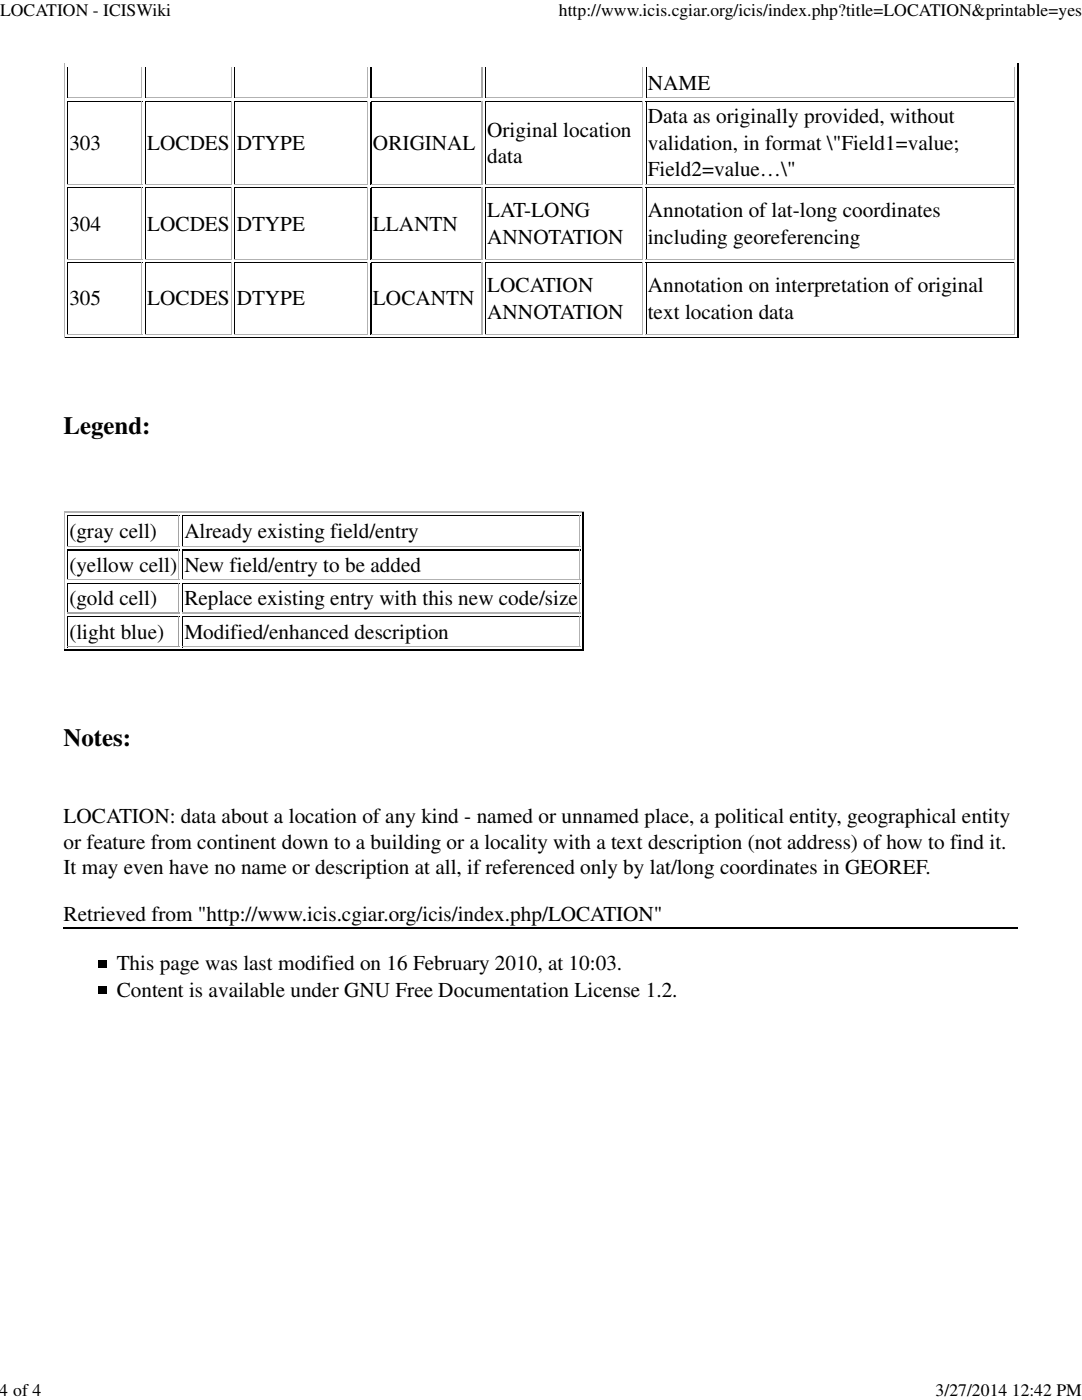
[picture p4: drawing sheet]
<svg xmlns="http://www.w3.org/2000/svg" width="216mm" height="279mm" viewBox="0 0 216 279" stroke-linecap="round" stroke-linejoin="round" font-family="sans-serif">
<defs><g id="words">
<g font-size="5">
<text x="12.7" y="86.5">Legend:</text>
<text x="12.7" y="148.9">Notes:</text>
</g>
<g font-size="4.2">
<text x="129.3" y="17.9">NAME</text>
<text x="13.8" y="29.9">303</text>
<text x="29.4" y="29.9">LOCDES DTYPE</text>
<text x="74.4" y="29.9">ORIGINAL</text>
<text x="97.2" y="27.3">Original location</text>
<text x="129.3" y="24.6">Data as originally provided, without</text>
<text x="129.3" y="29.9">validation, in format \&quot;Field1=value;</text>
<text x="97.2" y="32.6">data</text>
<text x="129.3" y="35.2">Field2=value…\&quot;</text>
<text x="13.8" y="46">304</text>
<text x="29.4" y="46">LOCDES DTYPE</text>
<text x="74.4" y="46">LLANTN</text>
<text x="97.2" y="43.4">LAT-LONG</text>
<text x="129.3" y="43.4">Annotation of lat-long coordinates</text>
<text x="97.2" y="48.7">ANNOTATION</text>
<text x="129.3" y="48.7">including georeferencing</text>
<text x="97.2" y="58.3">LOCATION</text>
<text x="129.3" y="58.3">Annotation on interpretation of original</text>
<text x="13.8" y="61">305</text>
<text x="29.4" y="61">LOCDES DTYPE</text>
<text x="74.4" y="61">LOCANTN</text>
<text x="97.2" y="63.6">ANNOTATION</text>
<text x="129.3" y="63.6">text location data</text>
<text x="13.8" y="107.4">(gray cell)</text>
<text x="36.8" y="107.4">Already existing field/entry</text>
<text x="13.8" y="114.1">(yellow cell) New field/entry to be added</text>
<text x="13.8" y="120.8">(gold cell)</text>
<text x="36.8" y="120.8">Replace existing entry with this new code/size</text>
<text x="13.8" y="127.5">(light blue)</text>
<text x="36.8" y="127.5">Modified/enhanced description</text>
<text x="12.7" y="164.3">LOCATION: data about a location of any kind - named or unnamed place, a political entity, geographical entity</text>
<text x="12.7" y="169.4">or feature from continent down to a building or a locality with a text description (not address) of how to find it.</text>
<text x="12.7" y="174.5">It may even have no name or description at all, if referenced only by lat/long coordinates in GEOREF.</text>
<text x="12.7" y="183.9">Retrieved from &quot;http://www.icis.cgiar.org/icis/index.php/LOCATION&quot;</text>
<text x="23.3" y="193.6">This page was last modified on 16 February 2010, at 10:03.</text>
<text x="23.3" y="198.9">Content is available under GNU Free Documentation License 1.2.</text>
</g>
<g font-size="3.5">
<text x="0" y="3.2">LOCATION - ICISWiki</text>
<text x="111.5" y="3.2">http://www.icis.cgiar.org/icis/index.php?title=LOCATION&amp;printable=yes</text>
<text x="0" y="278.5">4 of 4</text>
<text x="186.7" y="278.5">3/27/2014 12:42 PM</text>
</g>
</g></defs>
<path d="M203.1 12.7v54.8" fill="none" stroke="#000" stroke-width=".21"/>
<path d="M13.5 13.4v6.2M29 13.4v6.2M46.9 13.4v6.2M12.8 67.4h190.2" fill="none" stroke="#000" stroke-width=".2"/>
<path d="M12.8 12.7v54.8M13.5 19.5h14.7M28.3 13.4v6.2M29 19.5h17.1M46.1 13.4v6.2M46.9 19.5h26.4M73.4 13.4v6.2" fill="none" stroke="#b2b2b2" stroke-width=".2"/>
<path d="M74 13.4h22.3v6.2h-22.3z" fill="#fff"/>
<path d="M96.2 13.4v6.2" fill="none" stroke="#a8a8a8" stroke-width=".21"/>
<path d="M74.1 19.5h22" fill="none" stroke="#a8a8a8" stroke-width=".2"/>
<path d="M74.1 13.4v6.2" fill="none" stroke="#000" stroke-width=".21"/>
<path d="M96.9 19.5h31.3M128.2 13.4v6.2M128.9 19.5h73.5M202.4 13.4v6.2M13.4 36.7h15M28.3 20.1v16.6M28.9 36.7h17.3M46.1 20.1v16.6M46.8 36.7h26.6M73.4 20.1v16.6" fill="none" stroke="#b2b2b2" stroke-width=".2"/>
<path d="M96.9 13.4v6.2M128.9 13.4v6.2M13.4 20.2h15M13.5 20.3v16.5M28.9 20.2h17.3M29 20.3v16.5M46.8 20.2h26.6M46.9 20.3v16.5" fill="none" stroke="#000" stroke-width=".2"/>
<path d="M74 20.1h22.3v16.7h-22.3z" fill="#fff"/>
<path d="M13.4 37.5h15M13.5 37.5v14.3M28.9 37.5h17.3M29 37.5v14.3M46.8 37.5h26.6M46.9 37.5v14.3M74 20.2h22.3M96.8 20.2h31.5M96.9 20.3v16.5M128.8 20.2h73.7M128.9 20.3v16.5" fill="none" stroke="#000" stroke-width=".2"/>
<path d="M74.1 20.3v16.5" fill="none" stroke="#000" stroke-width=".21"/>
<path d="M96.2 20.1v16.6" fill="none" stroke="#b2b2b2" stroke-width=".21"/>
<path d="M28.3 37.4v14.2M46.1 37.4v14.2M73.4 37.4v14.2M74 36.7h22.3M96.8 36.7h31.5M128.2 20.1v16.6M128.8 36.7h73.7M202.4 20.1v16.6M13.4 51.7h15M28.9 51.7h17.3M46.8 51.7h26.6" fill="none" stroke="#b2b2b2" stroke-width=".2"/>
<path d="M74 37.4h22.3v14.4h-22.3z" fill="#fff"/>
<path d="M74 37.5h22.3M96.8 37.5h31.5M96.9 37.5v14.3M128.8 37.5h73.7M128.9 37.5v14.3M13.4 52.4h15M13.5 52.5v14.3M28.9 52.4h17.3M29 52.5v14.3M46.8 52.4h26.6M46.9 52.5v14.3" fill="none" stroke="#000" stroke-width=".2"/>
<path d="M74.1 37.5v14.3" fill="none" stroke="#000" stroke-width=".21"/>
<path d="M96.2 37.4v14.2" fill="none" stroke="#b2b2b2" stroke-width=".21"/>
<path d="M128.2 37.4v14.2M202.4 37.4v14.2M28.3 52.3v14.3M46.1 52.3v14.3M73.4 52.3v14.3M74 51.7h22.3M96.8 51.7h31.5M128.8 51.7h73.7M13.4 66.7h15M28.9 66.7h17.3M46.8 66.7h26.6" fill="none" stroke="#b2b2b2" stroke-width=".2"/>
<path d="M74 52.3h22.3v14.5h-22.3z" fill="#fff"/>
<path d="M74 52.4h22.3M96.8 52.4h31.5M96.9 52.5v14.3M128.8 52.4h73.7M128.9 52.5v14.3" fill="none" stroke="#000" stroke-width=".2"/>
<path d="M74.1 52.5v14.3M116.4 102.2v27.5M12.7 129.8h103.8" fill="none" stroke="#000" stroke-width=".21"/>
<path d="M96.2 52.3v14.3M12.7 102.3h103.8" fill="none" stroke="#b2b2b2" stroke-width=".21"/>
<path d="M128.2 52.3v14.3M202.4 52.3v14.3M74 66.7h22.3M96.8 66.7h31.5M128.8 66.7h73.7M12.8 102.4v27.5" fill="none" stroke="#b2b2b2" stroke-width=".2"/>
<path d="M13.4 102.9h22.4v6.2h-22.4z" fill="#fff"/>
<path d="M13.4 103h22.4M13.5 103v6.1M36.3 103h79.4M36.4 103v6.1" fill="none" stroke="#000" stroke-width=".2"/>
<path d="M13.4 109h22.4M35.7 102.9v6" fill="none" stroke="#a8a8a8" stroke-width=".2"/>
<path d="M36.3 109h79.4M115.7 102.9v6" fill="none" stroke="#b2b2b2" stroke-width=".2"/>
<path d="M13.4 109.6h22.4v6.1h-22.4z" fill="#fff"/>
<path d="M13.4 109.7h22.4M36.3 109.7h79.4" fill="none" stroke="#000" stroke-width=".21"/>
<path d="M13.5 109.8v5.9M36.4 109.8v5.9" fill="none" stroke="#000" stroke-width=".2"/>
<path d="M13.4 115.7h22.4M35.7 109.6v6M36.3 115.7h79.4M115.7 109.6v6" fill="none" stroke="#b2b2b2" stroke-width=".2"/>
<path d="M13.4 116.3h22.4v6.2h-22.4z" fill="#fff"/>
<path d="M13.4 116.4h22.4M13.5 116.5v6M36.3 116.4h79.4M36.4 116.5v6" fill="none" stroke="#000" stroke-width=".2"/>
<path d="M35.7 116.3v6" fill="none" stroke="#a3a3a3" stroke-width=".2"/>
<path d="M13.4 122.4h22.4" fill="none" stroke="#a3a3a3" stroke-width=".21"/>
<path d="M115.7 116.3v6" fill="none" stroke="#b2b2b2" stroke-width=".2"/>
<path d="M36.3 122.4h79.4" fill="none" stroke="#b2b2b2" stroke-width=".21"/>
<path d="M13.4 123h22.4v6.2h-22.4z" fill="#fff"/>
<path d="M13.4 123.1h22.4M13.5 123.1v6.1M36.3 123.1h79.4M36.4 123.1v6.1" fill="none" stroke="#000" stroke-width=".2"/>
<path d="M13.4 129.1h22.4M35.7 123v6" fill="none" stroke="#a0a0a0" stroke-width=".2"/>
<path d="M36.3 129.1h79.4M115.7 123v6" fill="none" stroke="#b2b2b2" stroke-width=".2"/>
<path d="M12.7 185.3h190.5v14.8h-190.5z" fill="#fff"/>
<path d="M12.7 185.2h190.5" fill="none" stroke="#000" stroke-width=".21"/>
<path d="M19.6 191.5h1.6v1.6h-1.6zM19.6 196.8h1.6v1.6h-1.6z" fill="#000"/>
<use href="#words"/>
</svg>
